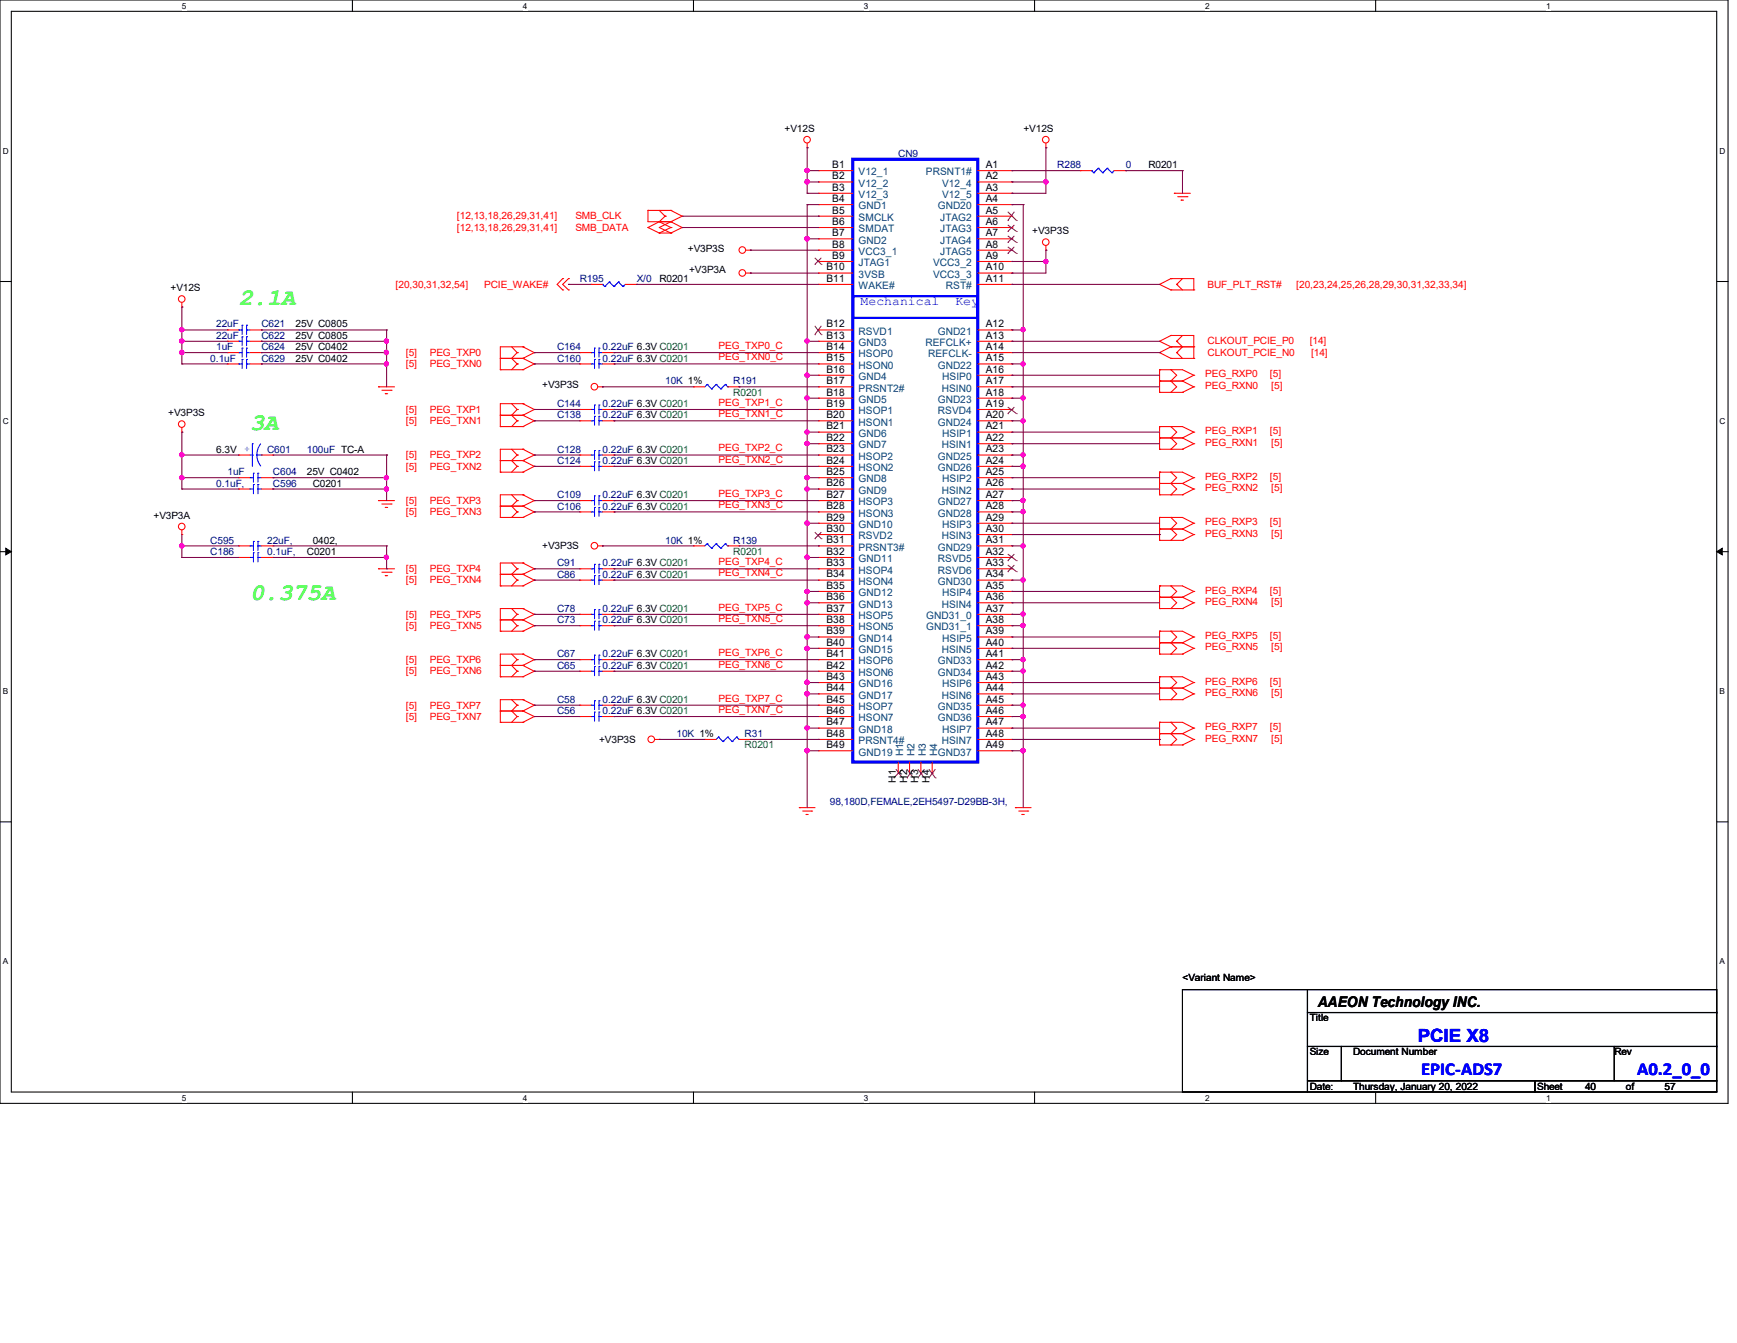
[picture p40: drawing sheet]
<svg xmlns="http://www.w3.org/2000/svg" width="279mm" height="216mm" viewBox="0 0 279 216" stroke-linecap="round" stroke-linejoin="round" font-family="sans-serif">
<defs><g id="words">
<g font-size="3.8" fill="#0f0">
<text x="38.4" y="49">2.1A</text>
<text x="40.2" y="69.1">3A</text>
<text x="40.2" y="96.5">0.375A</text>
</g>
<g font-size="2.9" fill="#00f">
<text x="228" y="167.5">PCIE X8</text>
<text x="228.6" y="172.8">EPIC-ADS7</text>
<text x="263.3" y="172.8">A0.2_0_0</text>
</g>
<text font-size="2.4" x="211.9" y="161.8">AAEON Technology INC.</text>
<g font-size="2" fill="#00f">
<text x="138.4" y="49.1">Mechanical</text>
<text x="153.7" y="49.1">Key</text>
</g>
<g font-size="1.7">
<text x="133.9" y="27">B1</text>
<text x="133.9" y="28.8">B2</text>
<text x="158.6" y="27">A1</text>
<text x="158.6" y="28.8">A2</text>
<text x="133.9" y="30.6">B3</text>
<text x="133.9" y="32.5">B4</text>
<text x="133.9" y="34.3">B5</text>
<text x="158.6" y="30.6">A3</text>
<text x="158.6" y="32.5">A4</text>
<text x="158.6" y="34.3">A5</text>
<text x="133.9" y="36.2">B6</text>
<text x="133.9" y="38">B7</text>
<text x="133.9" y="39.8">B8</text>
<text x="133.9" y="41.6">B9</text>
<text x="158.6" y="36.2">A6</text>
<text x="158.6" y="38">A7</text>
<text x="158.6" y="39.8">A8</text>
<text x="158.6" y="41.6">A9</text>
<text x="132.9" y="43.5">B10</text>
<text x="132.9" y="45.3">B11</text>
<text x="158.6" y="43.5">A10</text>
<text x="158.6" y="45.3">A11</text>
<text x="132.9" y="52.6">B12</text>
<text x="158.6" y="52.6">A12</text>
<text x="132.9" y="54.4">B13</text>
<text x="132.9" y="56.3">B14</text>
<text x="132.9" y="58.1">B15</text>
<text x="132.9" y="59.9">B16</text>
<text x="158.6" y="54.4">A13</text>
<text x="158.6" y="56.3">A14</text>
<text x="158.6" y="58.1">A15</text>
<text x="158.6" y="59.9">A16</text>
<text x="132.9" y="61.8">B17</text>
<text x="132.9" y="63.6">B18</text>
<text x="132.9" y="65.4">B19</text>
<text x="158.6" y="61.8">A17</text>
<text x="158.6" y="63.6">A18</text>
<text x="158.6" y="65.4">A19</text>
<text x="132.9" y="67.2">B20</text>
<text x="132.9" y="69">B21</text>
<text x="132.9" y="70.9">B22</text>
<text x="158.6" y="67.2">A20</text>
<text x="158.6" y="69">A21</text>
<text x="158.6" y="70.9">A22</text>
<text x="132.9" y="72.7">B23</text>
<text x="132.9" y="74.5">B24</text>
<text x="132.9" y="76.4">B25</text>
<text x="158.6" y="72.7">A23</text>
<text x="158.6" y="74.5">A24</text>
<text x="158.6" y="76.4">A25</text>
<text x="132.9" y="78.2">B26</text>
<text x="132.9" y="80.1">B27</text>
<text x="132.9" y="81.9">B28</text>
<text x="132.9" y="83.7">B29</text>
<text x="158.6" y="78.2">A26</text>
<text x="158.6" y="80.1">A27</text>
<text x="158.6" y="81.9">A28</text>
<text x="158.6" y="83.7">A29</text>
<text x="132.9" y="85.5">B30</text>
<text x="132.9" y="87.3">B31</text>
<text x="132.9" y="89.2">B32</text>
<text x="158.6" y="85.5">A30</text>
<text x="158.6" y="87.3">A31</text>
<text x="158.6" y="89.2">A32</text>
<text x="132.9" y="91">B33</text>
<text x="132.9" y="92.8">B34</text>
<text x="132.9" y="94.7">B35</text>
<text x="158.6" y="91">A33</text>
<text x="158.6" y="92.8">A34</text>
<text x="158.6" y="94.7">A35</text>
<text x="132.9" y="96.5">B36</text>
<text x="132.9" y="98.3">B37</text>
<text x="132.9" y="100.2">B38</text>
<text x="132.9" y="102">B39</text>
<text x="158.6" y="96.5">A36</text>
<text x="158.6" y="98.3">A37</text>
<text x="158.6" y="100.2">A38</text>
<text x="158.6" y="102">A39</text>
<text x="132.9" y="103.8">B40</text>
<text x="132.9" y="105.6">B41</text>
<text x="132.9" y="107.5">B42</text>
<text x="158.6" y="103.8">A40</text>
<text x="158.6" y="105.6">A41</text>
<text x="158.6" y="107.5">A42</text>
<text x="132.9" y="109.3">B43</text>
<text x="132.9" y="111.1">B44</text>
<text x="132.9" y="112.9">B45</text>
<text x="158.6" y="109.3">A43</text>
<text x="158.6" y="111.1">A44</text>
<text x="158.6" y="112.9">A45</text>
<text x="132.9" y="114.8">B46</text>
<text x="132.9" y="116.6">B47</text>
<text x="132.9" y="118.4">B48</text>
<text x="158.6" y="114.8">A46</text>
<text x="158.6" y="116.6">A47</text>
<text x="158.6" y="118.4">A48</text>
<text x="132.9" y="120.3">B49</text>
<text x="158.6" y="120.3">A49</text>
</g>
<g font-size="1.7" fill="#004080">
<text x="138.1" y="28.2">V12_1</text>
<text x="148.9" y="28.2">PRSNT1#</text>
<text x="138.1" y="30">V12_2</text>
<text x="138.1" y="31.8">V12_3</text>
<text x="138.1" y="33.7">GND1</text>
<text x="138.1" y="35.5">SMCLK</text>
<text x="150.8" y="33.7">GND20</text>
<text x="151.2" y="35.5">JTAG2</text>
<text x="151.5" y="30">V12_4</text>
<text x="151.5" y="31.8">V12_5</text>
<text x="138.1" y="37.3">SMDAT</text>
<text x="138.1" y="39.2">GND2</text>
<text x="138.1" y="41">VCC3_1</text>
<text x="151.2" y="37.3">JTAG3</text>
<text x="151.2" y="39.2">JTAG4</text>
<text x="151.2" y="41">JTAG5</text>
<text x="138.1" y="42.8">JTAG1</text>
<text x="138.1" y="44.7">3VSB</text>
<text x="138.1" y="46.5">WAKE#</text>
<text x="150.1" y="42.8">VCC3_2</text>
<text x="150.1" y="44.7">VCC3_3</text>
<text x="152.2" y="46.5">RST#</text>
<text x="138.1" y="53.8">RSVD1</text>
<text x="150.8" y="53.8">GND21</text>
<text x="138.1" y="55.6">GND3</text>
<text x="138.1" y="57.4">HSOP0</text>
<text x="138.1" y="59.3">HSON0</text>
<text x="148.9" y="55.6">REFCLK+</text>
<text x="149.3" y="57.4">REFCLK-</text>
<text x="150.8" y="59.3">GND22</text>
<text x="138.1" y="61.1">GND4</text>
<text x="138.1" y="62.9">PRSNT2#</text>
<text x="138.1" y="64.8">GND5</text>
<text x="150.8" y="64.8">GND23</text>
<text x="151.5" y="62.9">HSIN0</text>
<text x="151.6" y="61.1">HSIP0</text>
<text x="138.1" y="66.6">HSOP1</text>
<text x="138.1" y="68.4">HSON1</text>
<text x="138.1" y="70.2">GND6</text>
<text x="150.8" y="66.6">RSVD4</text>
<text x="150.8" y="68.4">GND24</text>
<text x="151.6" y="70.2">HSIP1</text>
<text x="138.1" y="72.1">GND7</text>
<text x="138.1" y="73.9">HSOP2</text>
<text x="138.1" y="75.7">HSON2</text>
<text x="138.1" y="77.6">GND8</text>
<text x="150.8" y="73.9">GND25</text>
<text x="150.8" y="75.7">GND26</text>
<text x="151.5" y="72.1">HSIN1</text>
<text x="151.6" y="77.6">HSIP2</text>
<text x="138.1" y="79.4">GND9</text>
<text x="138.1" y="81.2">HSOP3</text>
<text x="138.1" y="83.1">HSON3</text>
<text x="150.8" y="81.2">GND27</text>
<text x="150.8" y="83.1">GND28</text>
<text x="151.5" y="79.4">HSIN2</text>
<text x="138.1" y="84.9">GND10</text>
<text x="138.1" y="86.7">RSVD2</text>
<text x="138.1" y="88.5">PRSNT3#</text>
<text x="150.8" y="88.5">GND29</text>
<text x="151.5" y="86.7">HSIN3</text>
<text x="151.6" y="84.9">HSIP3</text>
<text x="138.1" y="90.4">GND11</text>
<text x="138.1" y="92.2">HSOP4</text>
<text x="138.1" y="94">HSON4</text>
<text x="138.1" y="95.8">GND12</text>
<text x="150.8" y="90.4">RSVD5</text>
<text x="150.8" y="92.2">RSVD6</text>
<text x="150.8" y="94">GND30</text>
<text x="151.6" y="95.8">HSIP4</text>
<text x="138.1" y="97.7">GND13</text>
<text x="138.1" y="99.5">HSOP5</text>
<text x="138.1" y="101.3">HSON5</text>
<text x="149" y="99.5">GND31_0</text>
<text x="149" y="101.3">GND31_1</text>
<text x="151.5" y="97.7">HSIN4</text>
<text x="138.1" y="103.2">GND14</text>
<text x="138.1" y="105">GND15</text>
<text x="138.1" y="106.8">HSOP6</text>
<text x="150.8" y="106.8">GND33</text>
<text x="151.5" y="105">HSIN5</text>
<text x="151.6" y="103.2">HSIP5</text>
<text x="138.1" y="108.7">HSON6</text>
<text x="138.1" y="110.5">GND16</text>
<text x="138.1" y="112.3">GND17</text>
<text x="150.8" y="108.7">GND34</text>
<text x="151.5" y="112.3">HSIN6</text>
<text x="151.6" y="110.5">HSIP6</text>
<text x="138.1" y="114.1">HSOP7</text>
<text x="138.1" y="116">HSON7</text>
<text x="138.1" y="117.8">GND18</text>
<text x="138.1" y="119.6">PRSNT4#</text>
<text x="150.8" y="114.1">GND35</text>
<text x="150.8" y="116">GND36</text>
<text x="151.5" y="119.6">HSIN7</text>
<text x="151.6" y="117.8">HSIP7</text>
<text x="138.1" y="121.5">GND19</text>
<text x="150.8" y="121.5">GND37</text>
</g>
<g font-size="1.6">
<text x="126.2" y="21.2">+V12S</text>
<text x="164.6" y="21.2">+V12S</text>
<text x="184.7" y="27.1">R0201</text>
<text x="110.6" y="40.6">+V3P3S</text>
<text x="166" y="37.6">+V3P3S</text>
<text x="27.4" y="46.8">+V12S</text>
<text x="106.1" y="45.3">R0201</text>
<text x="110.8" y="43.9">+V3P3A</text>
<text x="47.5" y="52.6">25V C0805</text>
<text x="47.5" y="56.3">25V C0402</text>
<text x="47.5" y="58.1">25V C0402</text>
<text x="47.5" y="54.5">25V C0805</text>
<text x="87.2" y="62.3">+V3P3S</text>
<text x="27.1" y="66.9">+V3P3S</text>
<text x="34.8" y="72.8">6.3V</text>
<text x="49.4" y="76.4">25V C0402</text>
<text x="24.7" y="83.4">+V3P3A</text>
<text x="50.3" y="78.2">C0201</text>
<text x="49.4" y="89.2">C0201</text>
<text x="50.3" y="87.4">0402,</text>
<text x="87.2" y="88.3">+V3P3S</text>
<text x="96.4" y="119.4">+V3P3S</text>
<text x="144.1" y="125.9" transform="rotate(-90 144.1 125.9)">H1</text>
<text x="145.9" y="125.9" transform="rotate(-90 145.9 125.9)">H2</text>
<text x="147.7" y="125.9" transform="rotate(-90 147.7 125.9)">H3</text>
<text x="149.5" y="125.9" transform="rotate(-90 149.5 125.9)">H4</text>
<text x="190.2" y="157.8">&lt;Variant Name&gt;</text>
<text x="210.7" y="164.2">Title</text>
<text x="210.7" y="169.7">Size</text>
<text x="217.7" y="169.7">Document Number</text>
<text x="259.7" y="169.7">Rev</text>
<text x="210.7" y="175.2">Date:</text>
<text x="217.7" y="175.2">Thursday, January 20, 2022</text>
<text x="247.2" y="175.2">Sheet</text>
<text x="255" y="175.2">40</text>
<text x="261.5" y="175.2">of</text>
<text x="267.7" y="175.2">57</text>
</g>
<g font-size="1.6" fill="#000080">
<text x="144.5" y="25.2">CN9</text>
<text x="170.1" y="27.1">R288</text>
<text x="181.1" y="27.1">0</text>
<text x="93.3" y="45.3">R195</text>
<text x="102.4" y="45.3">X/0</text>
<text x="34.8" y="52.6">22uF</text>
<text x="42" y="52.6">C621</text>
<text x="33.8" y="58.1">0.1uF</text>
<text x="34.8" y="56.3">1uF</text>
<text x="34.8" y="54.5">22uF</text>
<text x="42" y="56.3">C624</text>
<text x="42" y="58.1">C629</text>
<text x="42" y="54.5">C622</text>
<text x="89.6" y="56.3">C164</text>
<text x="89.6" y="58.1">C160</text>
<text x="96.9" y="56.3">0.22uF 6.3V C0201</text>
<text x="96.9" y="58.1">0.22uF 6.3V C0201</text>
<text x="89.6" y="65.4">C144</text>
<text x="96.9" y="65.4">0.22uF 6.3V C0201</text>
<text x="107" y="61.8">10K 1%</text>
<text x="118" y="61.8">R191</text>
<text x="89.6" y="67.3">C138</text>
<text x="96.9" y="67.3">0.22uF 6.3V C0201</text>
<text x="36.6" y="76.4">1uF</text>
<text x="43" y="72.8">C601</text>
<text x="43.9" y="76.4">C604</text>
<text x="49.4" y="72.8">100uF TC-A</text>
<text x="89.6" y="72.8">C128</text>
<text x="89.6" y="74.6">C124</text>
<text x="96.9" y="72.8">0.22uF 6.3V C0201</text>
<text x="96.9" y="74.6">0.22uF 6.3V C0201</text>
<text x="34.8" y="78.2">0.1uF,</text>
<text x="43.9" y="78.2">C596</text>
<text x="89.6" y="81.9">C106</text>
<text x="89.6" y="80.1">C109</text>
<text x="96.9" y="81.9">0.22uF 6.3V C0201</text>
<text x="96.9" y="80.1">0.22uF 6.3V C0201</text>
<text x="33.8" y="87.4">C595</text>
<text x="33.8" y="89.2">C186</text>
<text x="43" y="87.4">22uF,</text>
<text x="43" y="89.2">0.1uF,</text>
<text x="107" y="87.4">10K 1%</text>
<text x="118" y="87.4">R139</text>
<text x="89.6" y="91.1">C91</text>
<text x="89.6" y="92.9">C86</text>
<text x="96.9" y="91.1">0.22uF 6.3V C0201</text>
<text x="96.9" y="92.9">0.22uF 6.3V C0201</text>
<text x="89.6" y="98.3">C78</text>
<text x="89.6" y="100.2">C73</text>
<text x="96.9" y="98.3">0.22uF 6.3V C0201</text>
<text x="96.9" y="100.2">0.22uF 6.3V C0201</text>
<text x="89.6" y="105.7">C67</text>
<text x="89.6" y="107.5">C65</text>
<text x="96.9" y="105.7">0.22uF 6.3V C0201</text>
<text x="96.9" y="107.5">0.22uF 6.3V C0201</text>
<text x="89.6" y="113">C58</text>
<text x="96.9" y="113">0.22uF 6.3V C0201</text>
<text x="89.6" y="114.8">C56</text>
<text x="96.9" y="114.8">0.22uF 6.3V C0201</text>
<text x="108.8" y="118.5">10K 1%</text>
<text x="119.8" y="118.5">R31</text>
<text x="133.5" y="129.5">98,180D,FEMALE,2EH5497-D29BB-3H,</text>
</g>
<g font-size="1.6" fill="#f00">
<text x="73.5" y="35.3">[12,13,18,26,29,31,41]</text>
<text x="92.5" y="35.3">SMB_CLK</text>
<text x="73.5" y="37.1">[12,13,18,26,29,31,41]</text>
<text x="92.5" y="37.1">SMB_DATA</text>
<text x="63.6" y="46.2">[20,30,31,32,54]</text>
<text x="77.9" y="46.2">PCIE_WAKE#</text>
<text x="194.2" y="46.2">BUF_PLT_RST#</text>
<text x="208.5" y="46.2">[20,23,24,25,26,28,29,30,31,32,33,34]</text>
<text x="65.3" y="57.2">[5]</text>
<text x="65.3" y="59.1">[5]</text>
<text x="69.1" y="57.2">PEG_TXP0</text>
<text x="69.1" y="59.1">PEG_TXN0</text>
<text x="115.6" y="57.9">PEG_TXN0_C</text>
<text x="115.6" y="56.1">PEG_TXP0_C</text>
<text x="194.2" y="57.2">CLKOUT_PCIE_N0</text>
<text x="194.2" y="55.4">CLKOUT_PCIE_P0</text>
<text x="210.7" y="55.4">[14]</text>
<text x="210.9" y="57.2">[14]</text>
<text x="115.6" y="65.2">PEG_TXP1_C</text>
<text x="193.9" y="60.7">PEG_RXP0</text>
<text x="193.9" y="62.5">PEG_RXN0</text>
<text x="204.3" y="60.7">[5]</text>
<text x="204.5" y="62.5">[5]</text>
<text x="65.3" y="66.3">[5]</text>
<text x="65.3" y="68.2">[5]</text>
<text x="69.1" y="66.3">PEG_TXP1</text>
<text x="69.1" y="68.2">PEG_TXN1</text>
<text x="115.6" y="67.1">PEG_TXN1_C</text>
<text x="193.9" y="69.8">PEG_RXP1</text>
<text x="193.9" y="71.7">PEG_RXN1</text>
<text x="204.3" y="69.8">[5]</text>
<text x="204.5" y="71.7">[5]</text>
<text x="65.3" y="73.7">[5]</text>
<text x="65.3" y="75.5">[5]</text>
<text x="69.1" y="73.7">PEG_TXP2</text>
<text x="69.1" y="75.5">PEG_TXN2</text>
<text x="115.6" y="72.6">PEG_TXP2_C</text>
<text x="115.6" y="74.4">PEG_TXN2_C</text>
<text x="193.9" y="77.1">PEG_RXP2</text>
<text x="204.3" y="77.1">[5]</text>
<text x="65.3" y="81">[5]</text>
<text x="65.3" y="82.8">[5]</text>
<text x="69.1" y="81">PEG_TXP3</text>
<text x="69.1" y="82.8">PEG_TXN3</text>
<text x="115.6" y="79.9">PEG_TXP3_C</text>
<text x="115.6" y="81.7">PEG_TXN3_C</text>
<text x="193.9" y="79">PEG_RXN2</text>
<text x="204.5" y="79">[5]</text>
<text x="193.9" y="84.5">PEG_RXP3</text>
<text x="193.9" y="86.3">PEG_RXN3</text>
<text x="204.3" y="84.5">[5]</text>
<text x="204.5" y="86.3">[5]</text>
<text x="65.3" y="91.9">[5]</text>
<text x="65.3" y="93.8">[5]</text>
<text x="69.1" y="91.9">PEG_TXP4</text>
<text x="69.1" y="93.8">PEG_TXN4</text>
<text x="115.6" y="92.7">PEG_TXN4_C</text>
<text x="115.6" y="90.8">PEG_TXP4_C</text>
<text x="193.9" y="95.4">PEG_RXP4</text>
<text x="204.3" y="95.4">[5]</text>
<text x="65.3" y="99.3">[5]</text>
<text x="65.3" y="101.1">[5]</text>
<text x="69.1" y="99.3">PEG_TXP5</text>
<text x="69.1" y="101.1">PEG_TXN5</text>
<text x="115.6" y="100">PEG_TXN5_C</text>
<text x="115.6" y="98.2">PEG_TXP5_C</text>
<text x="193.9" y="97.2">PEG_RXN4</text>
<text x="204.5" y="97.2">[5]</text>
<text x="65.3" y="106.6">[5]</text>
<text x="69.1" y="106.6">PEG_TXP6</text>
<text x="115.6" y="107.3">PEG_TXN6_C</text>
<text x="115.6" y="105.5">PEG_TXP6_C</text>
<text x="193.9" y="102.7">PEG_RXP5</text>
<text x="193.9" y="104.6">PEG_RXN5</text>
<text x="204.3" y="102.7">[5]</text>
<text x="204.5" y="104.6">[5]</text>
<text x="65.3" y="108.4">[5]</text>
<text x="65.3" y="113.9">[5]</text>
<text x="69.1" y="108.4">PEG_TXN6</text>
<text x="69.1" y="113.9">PEG_TXP7</text>
<text x="115.6" y="112.8">PEG_TXP7_C</text>
<text x="193.9" y="110.1">PEG_RXP6</text>
<text x="193.9" y="111.9">PEG_RXN6</text>
<text x="204.3" y="110.1">[5]</text>
<text x="204.5" y="111.9">[5]</text>
<text x="65.3" y="115.7">[5]</text>
<text x="69.1" y="115.7">PEG_TXN7</text>
<text x="115.6" y="114.6">PEG_TXN7_C</text>
<text x="193.9" y="117.4">PEG_RXP7</text>
<text x="193.9" y="119.2">PEG_RXN7</text>
<text x="204.3" y="117.4">[5]</text>
<text x="204.5" y="119.2">[5]</text>
</g>
<g font-size="1.6" fill="#008000">
<text x="118" y="63.6">R0201</text>
<text x="118" y="89.2">R0201</text>
<text x="119.8" y="120.3">R0201</text>
</g>
<g font-size="1.6" fill="#004080">
<text x="145.3" y="121.6" transform="rotate(-90 145.3 121.6)">H1</text>
<text x="147.1" y="121.6" transform="rotate(-90 147.1 121.6)">H2</text>
<text x="148.9" y="121.6" transform="rotate(-90 148.9 121.6)">H3</text>
<text x="150.7" y="121.6" transform="rotate(-90 150.7 121.6)">H4</text>
</g>
<text font-size="1.5" fill="#00f" x="40.2" y="72.6" transform="rotate(-90 40.2 72.6)">+</text>
<g font-size="1.3">
<text x="29.3" y="1.4">5</text>
<text x="84.1" y="1.4">4</text>
<text x="139" y="1.4">3</text>
<text x="193.8" y="1.4">2</text>
<text x="248.7" y="1.4">1</text>
<text x=".5" y="24.7">D</text>
<text x="276.6" y="24.7">D</text>
<text x=".5" y="68.2">C</text>
<text x="276.6" y="68.2">C</text>
<text x=".5" y="111.6">B</text>
<text x="276.6" y="111.6">B</text>
<text x=".5" y="155">A</text>
<text x="276.6" y="155">A</text>
<text x="29.3" y="177">5</text>
<text x="84.1" y="177">4</text>
<text x="139" y="177">3</text>
<text x="193.8" y="177">2</text>
<text x="248.7" y="177">1</text>
</g>
</g></defs>
<path d="M0 0h278v177.4h-278zM1.8 1.8h274.3v173.8h-274.3z" fill="none" stroke="#000" stroke-width=".17"/>
<g fill="#fff">
<path d="M29.3 .2h.7v1.5h-.7z"/>
<path d="M29.3 175.8h.7v1.4h-.7z"/>
</g>
<path d="M56.7 0v1.8M56.7 175.6v1.8" fill="none" stroke="#000" stroke-width=".17"/>
<g fill="#fff">
<path d="M84.1 .2h.7v1.5h-.7z"/>
<path d="M84.1 175.8h.7v1.4h-.7z"/>
</g>
<path d="M111.5 0v1.8M111.5 175.6v1.8" fill="none" stroke="#000" stroke-width=".17"/>
<g fill="#fff">
<path d="M139 .2h.7v1.5h-.7z"/>
<path d="M139 175.8h.7v1.4h-.7z"/>
</g>
<path d="M166.4 0v1.8M166.4 175.6v1.8" fill="none" stroke="#000" stroke-width=".17"/>
<g fill="#fff">
<path d="M193.8 .2h.8v1.5h-.8z"/>
<path d="M193.8 175.8h.8v1.4h-.8z"/>
</g>
<path d="M221.3 0v1.8M221.3 175.6v1.8" fill="none" stroke="#000" stroke-width=".17"/>
<g fill="#fff">
<path d="M248.7 .2h.7v1.5h-.7z"/>
<path d="M248.7 175.8h.7v1.4h-.7z"/>
<path d="M.5 23.5h.9v1.5h-.9z"/>
<path d="M276.6 23.5h.9v1.5h-.9z"/>
<path d="M.5 67h.9v1.5h-.9z"/>
<path d="M276.6 67h.9v1.5h-.9z"/>
</g>
<path d="M0 45.3h1.8M276.1 45.3h1.9" fill="none" stroke="#000" stroke-width=".17"/>
<g fill="#fff">
<path d="M.5 110.4h.8v1.5h-.8z"/>
<path d="M276.6 110.4h.9v1.5h-.9z"/>
</g>
<path d="M0 88.7h1.8M276.1 88.7h1.9" fill="none" stroke="#000" stroke-width=".17"/>
<path d="M.9 88.1l.9 .6-.9 .5zM276.1 88.7l.9-.6v1.1z" fill="#000" stroke="#000" stroke-width=".16"/>
<g fill="#fff">
<path d="M.5 153.8h.8v1.5h-.8z"/>
<path d="M276.6 153.8h.9v1.5h-.9z"/>
</g>
<path d="M0 132.1h1.8M276.1 132.1h1.9M190.2 159.1h20.1v16.5h-20.1zM210.3 159.1h65.8v3.7h-65.8zM210.3 162.8h65.8v5.4h-65.8zM210.3 168.2h5.5v5.5h-5.5zM210.3 173.7h36.6v1.9h-36.6zM215.8 168.2h43.9v5.5h-43.9zM246.9 173.7h29.2v1.9h-29.2zM259.7 168.2h16.4v5.5h-16.4z" fill="none" stroke="#000" stroke-width=".17"/>
<g fill="none" stroke="#f00" stroke-width=".17">
<path d="M104.2 33.8h.1M104.2 36.6h.1M104.2 33.8v1.8h3.7M104.2 33.8h3.7M104.2 36.6l1.8 .9M106 37.5h.1M106 35.6h.1M106 33.8l1 1M106 37.5h1.9M106 35.6l-1.8 1M106 35.6l1.9 1M107 34.8h.1"/>
<path d="M107 34.8l-1 .8M107.9 35.6h.1M107.9 33.8h.1M107.9 37.5h.1M107.9 36.6h.1M107.9 33.8l1.8 1M107.9 35.6l1.8 1M107.9 35.6l-1.9 1 1.9 .9M107.9 36.6l-1.9 .9M109.7 34.8h.1M109.7 36.6h.1M109.7 34.8l-1.8 .8"/>
<path d="M109.7 36.6l-1.8 .9M129.8 23.7h.1M129.8 23v.7M131.7 27.4h.1M131.7 29.3h.1M131.7 31.1h.1M131.7 32.9h.1M131.7 34.8h.1M131.7 36.6h.1M131.7 38.4h.1M131.7 31.1h5.5M131.7 27.4h5.5"/>
<path d="M131.7 29.3h5.5M131.7 32.9h5.5M131.7 34.8h5.5M131.7 36.6h5.5M131.7 38.4h5.5M157.3 31.1h5.5M157.3 27.4h5.5M157.3 29.3h5.5M157.3 32.9h5.5M157.3 34.8h5.5M157.3 36.6h5.5M157.3 38.4h5.5"/>
<path d="M162.8 27.4h.1M162.8 29.3h.1M162.8 31.1h.1M162.8 32.9h.1M162.8 34.8h.1M162.8 36.6h.1M162.8 38.4h.1M168.2 23.7h.1M168.2 23v.7M168.2 39.5v.7M173.7 27.4h.1M173.7 27.4h1.9"/>
<path d="M179.2 27.4h1.9M181.1 27.4h.1M188.9 31.1h.1M188.9 31.1h2.6M189.4 31.6h1.5M190 32.2h.1M190 32.2h.4M190.9 31.6h.1M29.3 49.4h.1M29.3 48.6v.8M36.6 56.7h.1M36.6 58.5h.1"/>
<path d="M36.6 54.9h.1M36.6 53h.1M36.6 53h1.8M36.6 54.9h1.8M36.6 56.7h1.8M36.6 58.5h1.8M40.2 53h1.8M40.2 54.9h1.8M40.2 56.7h1.8M40.2 58.5h1.8M42 56.7h.1M42 58.5h.1"/>
<path d="M42 54.9h.1M42 53h.1M80.5 57.6h.1M80.5 59.4h.1M80.5 57.6h3.6M80.5 59.4h3.6M82.3 55.8l.9 .9M83.2 56.7h.1M83.2 58.5h.1M83.2 56.7l-.9 .9 .9 .9M83.2 58.5l-.9 .9M84.1 55.8h.1"/>
<path d="M84.1 57.6h.1M84.1 59.4h.1M84.1 55.8h-3.6v3.6M84.1 55.8l1.8 .9M84.1 57.6l1.8 .9M85.9 56.7h.1M85.9 58.5h.1M85.9 56.7l-1.8 .9M85.9 58.5l-1.8 .9M90.5 44.8h.1M90.5 46.6h.1M90.5 44.8l-.9 .9 .9 .9"/>
<path d="M91.4 44.8h.1M91.4 46.6h.1M91.4 44.8l-.9 .9 .9 .9M93.3 56.7h.1M93.3 58.5h.1M93.3 56.7h1.8M93.3 58.5h1.8M95.1 45.7h.1M95.1 45.7h1.8M96.9 56.7h1.9M96.9 58.5h1.9M98.8 56.7h.1"/>
<path d="M98.8 58.5h.1M100.6 45.7h1.8M102.4 45.7h.1M120 40.2h.7M120 43.9h.7M120.7 40.2h.1M120.7 43.9h.1M131.7 40.2h.1M131.7 42h.1M131.7 43.9h.1M131.7 45.7h.1M131.7 53h.1"/>
<path d="M131.7 54.9h.1M131.7 56.7h.1M131.7 58.5h.1M131.7 40.2h5.5M131.7 43.9h5.5M131.7 42h5.5M131.7 45.7h5.5M131.7 53h5.5M131.7 54.9h5.5M131.7 56.7h5.5M131.7 58.5h5.5M157.3 40.2h5.5"/>
<path d="M157.3 43.9h5.5M157.3 42h5.5M157.3 45.7h5.5M157.3 53h5.5M157.3 54.9h5.5M157.3 56.7h5.5M157.3 58.5h5.5M162.8 40.2h.1M162.8 42h.1M162.8 43.9h.1M162.8 45.7h.1M162.8 53h.1"/>
<path d="M162.8 54.9h.1M162.8 56.7h.1M162.8 58.5h.1M168.2 40.2h.1M186.5 56.7h.1M186.5 54.9h.1M186.5 45.7h.1M186.5 59.4h.1M186.5 59.4h3.7l1.8 .9M186.5 56.7l1.8 .9M186.5 54.9l1.8 .9M186.5 45.7l1.8 .9"/>
<path d="M186.5 59.4v3.7M188.3 55.8h.1M188.3 57.6h.1M188.3 53.9h.1M188.3 44.8h.1M188.3 46.6h.1M188.3 59.4h.1M188.3 55.8h3.7M188.3 57.6h3.7M188.3 55.8l-1.8 .9M188.3 44.8h3.7v1.8M188.3 53.9h3.7v3.7"/>
<path d="M188.3 53.9l-1.8 1M188.3 46.6h3.7M188.3 44.8l-1.8 .9M188.3 59.4l1 .9-1 1M189.3 56.7h.1M189.3 54.9h.1M189.3 45.7h.1M189.3 56.7l.9 .9M189.3 54.9l.9 .9-.9 .9M189.3 45.7l.9 .9M190.2 53.9l-.9 1M190.2 44.8l-.9 .9"/>
<path d="M192 57.6h.1M192 55.8h.1M192 46.6h.1M29.3 69.5h.1M29.3 68.7v.8M38.4 73.2h.1M38.4 78.6h.1M38.4 76.8h.1M38.4 73.2h1.8M38.4 76.8h1.8M38.4 78.6h1.8M42 73.2h1.9"/>
<path d="M42 76.8h1.9M42 78.6h1.9M43.9 73.2h.1M43.9 78.6h.1M43.9 76.8h.1M60.9 62.2h.1M60.9 62.2h2.6M61.4 62.7h1.5M62 63.3h.1M62 63.3h.4M62.9 62.7h.1M80.5 74h.1"/>
<path d="M80.5 75.9h.1M80.5 66.8h.1M80.5 68.6h.1M80.5 74h3.6M80.5 75.9h3.6M80.5 66.8h3.6M80.5 68.6h3.6M82.3 79.5l.9 1M82.3 72.2l.9 1M82.3 64.9l.9 .9M83.2 73.2h.1M83.2 75h.1"/>
<path d="M83.2 65.8h.1M83.2 67.6h.1M83.2 73.2l-.9 .8 .9 1M83.2 75l-.9 .9M83.2 65.8l-.9 1 .9 .8M83.2 67.6l-.9 1M84.1 79.5h.1M84.1 72.2h.1M84.1 74h.1M84.1 75.9h.1M84.1 64.9h.1M84.1 66.8h.1"/>
<path d="M84.1 68.6h.1M84.1 64.9h-3.6v3.7M84.1 72.2h-3.6v3.7M84.1 79.5h-3.6v3.7M84.1 79.5l1.8 1M84.1 72.2l1.8 1M84.1 74l1.8 1M84.1 64.9l1.8 .9M84.1 66.8l1.8 .8M85.9 73.2h.1M85.9 75h.1M85.9 65.8h.1"/>
<path d="M85.9 67.6h.1M85.9 73.2l-1.8 .8M85.9 75l-1.8 .9M85.9 65.8l-1.8 1M85.9 67.6l-1.8 1M93.3 65.8h.1M93.3 67.6h.1M93.3 73.2h.1M93.3 75h.1M93.3 65.8h1.8M93.3 67.6h1.8M93.3 73.2h1.8"/>
<path d="M93.3 75h1.8M96.2 62.2h.7M96.9 62.2h.1M96.9 65.8h1.9M96.9 67.6h1.9M96.9 73.2h1.9M96.9 75h1.9M98.8 65.8h.1M98.8 67.6h.1M98.8 73.2h.1M98.8 75h.1M111.5 62.2h.1"/>
<path d="M111.5 62.2h1.9M117.1 62.2h1.8M118.9 62.2h.1M131.7 60.3h.1M131.7 62.2h.1M131.7 64h.1M131.7 65.8h.1M131.7 67.6h.1M131.7 69.5h.1M131.7 71.3h.1M131.7 73.2h.1M131.7 75h.1"/>
<path d="M131.7 76.8h.1M131.7 78.6h.1M131.7 62.2h5.5M131.7 60.3h5.5M131.7 64h5.5M131.7 65.8h5.5M131.7 67.6h5.5M131.7 69.5h5.5M131.7 71.3h5.5M131.7 73.2h5.5M131.7 75h5.5M131.7 76.8h5.5"/>
<path d="M131.7 78.6h5.5M157.3 62.2h5.5M157.3 60.3h5.5M157.3 64h5.5M157.3 65.8h5.5M157.3 67.6h5.5M157.3 69.5h5.5M157.3 71.3h5.5M157.3 73.2h5.5M157.3 75h5.5M157.3 76.8h5.5M157.3 78.6h5.5"/>
<path d="M162.8 60.3h.1M162.8 62.2h.1M162.8 64h.1M162.8 65.8h.1M162.8 67.6h.1M162.8 69.5h.1M162.8 71.3h.1M162.8 73.2h.1M162.8 75h.1M162.8 76.8h.1M162.8 78.6h.1M186.5 61.3h.1"/>
<path d="M186.5 63.1h.1M186.5 75.9h.1M186.5 77.7h.1M186.5 79.5h.1M186.5 68.6h.1M186.5 70.4h.1M186.5 72.2h.1M186.5 79.5h3.7M186.5 72.2h3.7M186.5 75.9h3.7l1.8 .9M186.5 68.6h3.7l1.8 .9M186.5 61.3h3.7"/>
<path d="M186.5 68.6v3.6M186.5 75.9v3.6M186.5 63.1h3.7M186.5 77.7h3.7M186.5 70.4h3.7M188.3 61.3h.1M188.3 63.1h.1M188.3 75.9h.1M188.3 77.7h.1M188.3 79.5h.1M188.3 68.6h.1M188.3 70.4h.1"/>
<path d="M188.3 72.2h.1M188.3 61.3l1 .9-1 .9M188.3 75.9l1 .9-1 .9M188.3 77.7l1 .9-1 .9M188.3 68.6l1 .9-1 .9M188.3 70.4l1 .9-1 .9M190.2 61.3h.1M190.2 63.1h.1M190.2 77.7h.1M190.2 79.5h.1M190.2 70.4h.1M190.2 72.2h.1"/>
<path d="M190.2 61.3l1.8 .9M190.2 77.7l1.8 .9M190.2 70.4l1.8 .9M192 60.3h.1M192 62.2h.1M192 76.8h.1M192 78.6h.1M192 69.5h.1M192 71.3h.1M192 60.3l-1.8 1M192 62.2l-1.8 .9M192 76.8l-1.8 .9"/>
<path d="M192 78.6l-1.8 .9M192 69.5l-1.8 .9M192 71.3l-1.8 .9M29.3 85.9h.1M29.3 85.2v.7M38.4 87.8h.1M38.4 89.6h.1M38.4 87.8h1.8M38.4 89.6h1.8M42 87.8h1.9M42 89.6h1.9M43.9 87.8h.1"/>
<path d="M43.9 89.6h.1M60.9 91.4h.1M60.9 80.5h.1M60.9 91.4h2.6M60.9 80.5h2.6M61.4 92h1.5M61.4 81h1.5M62 92.5h.1M62 81.6h.1M62 92.5h.4M62 81.6h.4M62.9 92h.1"/>
<path d="M62.9 81h.1M80.5 99.7h.1M80.5 81.4h.1M80.5 83.2h.1M80.5 92.3h.1M80.5 94.2h.1M80.5 99.7h3.6M80.5 81.4h3.6M80.5 83.2h3.6M80.5 92.3h3.6M80.5 94.2h3.6M82.3 97.8l.9 1"/>
<path d="M82.3 90.5l.9 .9M83.2 98.8h.1M83.2 80.5h.1M83.2 82.3h.1M83.2 91.4h.1M83.2 93.3h.1M83.2 98.8l-.9 .9 .9 .9M83.2 80.5l-.9 .9 .9 .9M83.2 82.3l-.9 .9M83.2 91.4l-.9 .9 .9 1M83.2 93.3l-.9 .9M84.1 97.8h.1"/>
<path d="M84.1 99.7h.1M84.1 81.4h.1M84.1 83.2h.1M84.1 90.5h.1M84.1 92.3h.1M84.1 94.2h.1M84.1 97.8h-3.6v3.7M84.1 97.8l1.8 1M84.1 90.5h-3.6v3.7M84.1 99.7l1.8 .9M84.1 81.4l1.8 .9M84.1 90.5l1.8 .9"/>
<path d="M84.1 92.3l1.8 1M85.9 98.8h.1M85.9 80.5h.1M85.9 82.3h.1M85.9 91.4h.1M85.9 93.3h.1M85.9 98.8l-1.8 .9M85.9 80.5l-1.8 .9M85.9 82.3l-1.8 .9M85.9 91.4l-1.8 .9M85.9 93.3l-1.8 .9M93.3 82.3h.1"/>
<path d="M93.3 91.4h.1M93.3 93.3h.1M93.3 98.8h.1M93.3 80.5h.1M93.3 91.4h1.8M93.3 80.5h1.8M93.3 82.3h1.8M93.3 93.3h1.8M93.3 98.8h1.8M96.2 87.8h.7M96.9 87.8h.1M96.9 91.4h1.9"/>
<path d="M96.9 80.5h1.9M96.9 82.3h1.9M96.9 93.3h1.9M96.9 98.8h1.9M98.8 82.3h.1M98.8 91.4h.1M98.8 93.3h.1M98.8 98.8h.1M98.8 80.5h.1M111.5 87.8h.1M111.5 87.8h1.9M117.1 87.8h1.8"/>
<path d="M118.9 87.8h.1M131.7 80.5h.1M131.7 82.3h.1M131.7 84.1h.1M131.7 85.9h.1M131.7 87.8h.1M131.7 89.6h.1M131.7 91.4h.1M131.7 93.3h.1M131.7 95.1h.1M131.7 96.9h.1M131.7 98.8h.1"/>
<path d="M131.7 87.8h5.5M131.7 91.4h5.5M131.7 80.5h5.5M131.7 82.3h5.5M131.7 84.1h5.5M131.7 85.9h5.5M131.7 89.6h5.5M131.7 93.3h5.5M131.7 95.1h5.5M131.7 96.9h5.5M131.7 98.8h5.5M157.3 87.8h5.5"/>
<path d="M157.3 91.4h5.5M157.3 80.5h5.5M157.3 82.3h5.5M157.3 84.1h5.5M157.3 85.9h5.5M157.3 89.6h5.5M157.3 93.3h5.5M157.3 95.1h5.5M157.3 96.9h5.5M157.3 98.8h5.5M162.8 80.5h.1M162.8 82.3h.1"/>
<path d="M162.8 84.1h.1M162.8 85.9h.1M162.8 87.8h.1M162.8 89.6h.1M162.8 91.4h.1M162.8 93.3h.1M162.8 95.1h.1M162.8 96.9h.1M162.8 98.8h.1M186.5 83.2h.1M186.5 85h.1M186.5 86.9h.1"/>
<path d="M186.5 94.2h.1M186.5 96h.1M186.5 97.8h.1M186.5 97.8h3.7M186.5 83.2h3.7l1.8 .9M186.5 94.2h3.7l1.8 .9M186.5 83.2v3.7M186.5 94.2v3.6M186.5 85h3.7M186.5 86.9h3.7M186.5 96h3.7M188.3 83.2h.1"/>
<path d="M188.3 85h.1M188.3 86.9h.1M188.3 94.2h.1M188.3 96h.1M188.3 97.8h.1M188.3 83.2l1 .9-1 .9M188.3 85l1 .9-1 1M188.3 94.2l1 .9-1 .9M188.3 96l1 .9-1 .9M190.2 85h.1M190.2 86.9h.1M190.2 96h.1"/>
<path d="M190.2 97.8h.1M190.2 85l1.8 .9M190.2 96l1.8 .9M192 84.1h.1M192 85.9h.1M192 95.1h.1M192 96.9h.1M192 84.1l-1.8 .9M192 85.9l-1.8 1M192 95.1l-1.8 .9M192 96.9l-1.8 .9M80.5 101.5h.1"/>
<path d="M80.5 107h.1M80.5 108.8h.1M80.5 114.3h.1M80.5 116.1h.1M80.5 101.5h3.6M80.5 107h3.6M80.5 108.8h3.6M80.5 114.3h3.6M80.5 116.1h3.6M82.3 105.2l.9 .8M82.3 112.5l.9 .9M83.2 100.6h.1"/>
<path d="M83.2 106h.1M83.2 107.9h.1M83.2 113.4h.1M83.2 115.2h.1M83.2 100.6l-.9 .9M83.2 106l-.9 1 .9 .9M83.2 107.9l-.9 .9M83.2 113.4l-.9 .9 .9 .9M83.2 115.2l-.9 .9M84.1 101.5h.1M84.1 105.2h.1M84.1 107h.1"/>
<path d="M84.1 108.8h.1M84.1 112.5h.1M84.1 114.3h.1M84.1 116.1h.1M84.1 105.2h-3.6v3.6M84.1 112.5h-3.6v3.6M84.1 105.2l1.8 .8M84.1 107l1.8 .9M84.1 112.5l1.8 .9M84.1 114.3l1.8 .9M85.9 100.6h.1M85.9 106h.1"/>
<path d="M85.9 107.9h.1M85.9 113.4h.1M85.9 115.2h.1M85.9 100.6l-1.8 .9M85.9 106l-1.8 1M85.9 107.9l-1.8 .9M85.9 113.4l-1.8 .9M85.9 115.2l-1.8 .9M93.3 106h.1M93.3 107.9h.1M93.3 113.4h.1M93.3 115.2h.1"/>
<path d="M93.3 100.6h.1M93.3 100.6h1.8M93.3 106h1.8M93.3 107.9h1.8M93.3 113.4h1.8M93.3 115.2h1.8M96.9 100.6h1.9M96.9 106h1.9M96.9 107.9h1.9M96.9 113.4h1.9M96.9 115.2h1.9M98.8 106h.1"/>
<path d="M98.8 107.9h.1M98.8 113.4h.1M98.8 115.2h.1M98.8 100.6h.1M105.3 118.9h.7M106 118.9h.1M113.4 118.9h.1M113.4 118.9h1.8M118.9 118.9h1.8M120.7 118.9h.1M131.7 100.6h.1M131.7 102.4h.1"/>
<path d="M131.7 104.2h.1M131.7 106h.1M131.7 107.9h.1M131.7 109.7h.1M131.7 111.5h.1M131.7 113.4h.1M131.7 115.2h.1M131.7 117.1h.1M131.7 118.9h.1M131.7 118.9h5.5M131.7 100.6h5.5M131.7 102.4h5.5"/>
<path d="M131.7 104.2h5.5M131.7 106h5.5M131.7 107.9h5.5M131.7 109.7h5.5M131.7 111.5h5.5M131.7 113.4h5.5M131.7 115.2h5.5M131.7 117.1h5.5M157.3 118.9h5.5M157.3 100.6h5.5M157.3 102.4h5.5M157.3 104.2h5.5"/>
<path d="M157.3 106h5.5M157.3 107.9h5.5M157.3 109.7h5.5M157.3 111.5h5.5M157.3 113.4h5.5M157.3 115.2h5.5M157.3 117.1h5.5M162.8 100.6h.1M162.8 102.4h.1M162.8 104.2h.1M162.8 106h.1M162.8 107.9h.1"/>
<path d="M162.8 109.7h.1M162.8 111.5h.1M162.8 113.4h.1M162.8 115.2h.1M162.8 117.1h.1M162.8 118.9h.1M186.5 101.5h.1M186.5 103.3h.1M186.5 105.2h.1M186.5 116.1h.1M186.5 117.9h.1M186.5 119.8h.1"/>
<path d="M186.5 108.8h.1M186.5 110.6h.1M186.5 112.5h.1M186.5 101.5h3.7l1.8 .9M186.5 105.2h3.7M186.5 108.8h3.7l1.8 .9M186.5 112.5h3.7M186.5 116.1h3.7l1.8 1M186.5 101.5v3.7M186.5 108.8v3.7M186.5 116.1v3.7M186.5 103.3h3.7"/>
<path d="M186.5 117.9h3.7M186.5 119.8h3.7M186.5 110.6h3.7M188.3 101.5h.1M188.3 103.3h.1M188.3 105.2h.1M188.3 116.1h.1M188.3 117.9h.1M188.3 119.8h.1M188.3 108.8h.1M188.3 110.6h.1M188.3 112.5h.1"/>
<path d="M188.3 101.5l1 .9-1 .9M188.3 103.3l1 .9-1 1M188.3 116.1l1 1-1 .8M188.3 117.9l1 1-1 .9M188.3 108.8l1 .9-1 .9M188.3 110.6l1 .9-1 1M190.2 103.3h.1M190.2 105.2h.1M190.2 117.9h.1M190.2 119.8h.1M190.2 110.6h.1M190.2 112.5h.1"/>
<path d="M190.2 103.3l1.8 .9M190.2 117.9l1.8 1M190.2 110.6l1.8 .9M192 102.4h.1M192 104.2h.1M192 117.1h.1M192 118.9h.1M192 109.7h.1M192 111.5h.1M192 102.4l-1.8 .9M192 104.2l-1.8 1M192 117.1l-1.8 .8"/>
<path d="M192 118.9l-1.8 .9M192 109.7l-1.8 .9M192 111.5l-1.8 1M128.6 129.8h.1M128.6 129.8h2.5M129.1 130.4h1.5M129.7 130.9h.1M129.7 130.9h.3M130.6 130.4h.1M131.7 120.7h.1M131.7 120.7h5.5M144.5 124.3h.1"/>
<path d="M144.5 122.5v1.8M146.3 124.3h.1M146.3 122.5v1.8M148.1 124.3h.1M148.1 122.5v1.8M149.9 124.3h.1M149.9 122.5v1.8M157.3 120.7h5.5M162.8 120.7h.1M163.3 129.8h.1M163.3 129.8h2.6M163.9 130.4h1.4"/>
<path d="M164.4 130.9h.1M164.4 130.9h.4M165.3 130.4h.1"/>
<circle cx="129.8" cy="22.5" r=".53"/>
<circle cx="168.2" cy="38.9" r=".53"/>
<circle cx="168.2" cy="22.5" r=".53"/>
<circle cx="29.2" cy="48.1" r=".53"/>
<circle cx="119.4" cy="40.2" r=".53"/>
<circle cx="119.4" cy="43.9" r=".53"/>
<circle cx="29.2" cy="68.2" r=".53"/>
<circle cx="95.6" cy="62.2" r=".53"/>
<circle cx="29.2" cy="84.6" r=".53"/>
<circle cx="95.6" cy="87.7" r=".53"/>
<circle cx="104.8" cy="118.9" r=".53"/>
</g>
<g fill="none" stroke="#00f" stroke-width=".17">
<path d="M175.6 27.4h.1M175.6 27.4l.3 .4M175.9 27.8h.1M176.7 27.1h.1M176.7 27.1l-.8 .7M176.7 27.1l.7 .7M177.4 27.8h.1M178.1 27.1h.1M178.1 27.1l.8 .7M178.1 27.1l-.7 .7M178.9 27.8h.1M179.2 27.4l-.3 .4"/>
<path d="M38.4 56.7h.1M38.4 58.5h.1M38.4 54.9h.1M38.4 53h.1M38.4 56.7h.5M38.4 58.5h.5M38.4 54.9h.5M38.4 53h.5M38.9 56h.1M38.9 57.8h.1M38.9 54.1h.1M38.9 52.3h.1"/>
<path d="M38.9 52.3v1.5M38.9 54.1v1.5M38.9 56v1.4M38.9 57.8v1.4M39.7 56h.1M39.7 56.7h.1M39.7 57.8h.1M39.7 58.5h.1M39.7 54.1h.1M39.7 54.9h.1M39.7 52.3h.1M39.7 53h.1"/>
<path d="M39.7 56.7h.5M39.7 52.3v1.5M39.7 54.1v1.5M39.7 56v1.4M39.7 57.8v1.4M39.7 58.5h.5M39.7 54.9h.5M39.7 53h.5M95.1 56.7h.1M95.1 58.5h.1M95.1 56.7h.5M95.1 58.5h.5"/>
<path d="M95.6 56h.1M95.6 57.8h.1M95.6 56v1.4M95.6 57.8v1.4M96.4 56h.1M96.4 56.7h.1M96.4 57.8h.1M96.4 58.5h.1M96.4 56v1.4M96.4 57.8v1.4M96.4 56.7h.5M96.4 58.5h.5"/>
<path d="M96.9 45.7h.1M96.9 45.7l.4 .4M97.3 46.1h.1M98 45.3h.1M98 45.3l-.7 .8M98 45.3l.8 .8M98.8 46.1h.1M99.5 45.3h.1M99.5 45.3l.7 .8M99.5 45.3l-.7 .8M100.2 46.1h.1M100.6 45.7l-.4 .4"/>
<path d="M40.2 78.6h.1M40.2 76.8h.1M40.2 73.2h.4M40.2 78.6h.6M40.2 76.8h.6M40.6 73.2h.1M40.6 71.3h.1M40.6 71.3v3.7M40.8 77.9h.1M40.8 76.1h.1M40.8 76.1v1.4M40.8 77.9v1.5"/>
<path d="M41.3 73.2l.1 .7 .5 1M41.3 73.2h.7M41.5 77.9h.1M41.5 78.6h.1M41.5 76.1h.1M41.5 76.8h.1M41.5 76.1v1.4M41.5 77.9v1.5M41.5 78.6h.5M41.5 76.8h.5M41.9 71.4l-.5 1-.1 .8M42 73.2h.1"/>
<path d="M95.1 65.8h.1M95.1 67.6h.1M95.1 73.2h.1M95.1 75h.1M95.1 73.2h.5M95.1 65.8h.5M95.1 67.6h.5M95.1 75h.5M95.6 65.1h.1M95.6 66.9h.1M95.6 72.4h.1M95.6 74.3h.1"/>
<path d="M95.6 79.7h.1M95.6 65.1v1.4M95.6 66.9v1.5M95.6 72.4v1.5M95.6 74.3v1.4M95.6 79.7v1.5M96.4 65.1h.1M96.4 65.8h.1M96.4 66.9h.1M96.4 67.6h.1M96.4 72.4h.1M96.4 73.2h.1"/>
<path d="M96.4 74.3h.1M96.4 75h.1M96.4 79.7h.1M96.4 65.1v1.4M96.4 66.9v1.5M96.4 72.4v1.5M96.4 74.3v1.4M96.4 79.7v1.5M96.4 73.2h.5M96.4 65.8h.5M96.4 67.6h.5M96.4 75h.5"/>
<path d="M113.7 61.8h.1M113.7 61.8l-.3 .4M113.7 61.8l.8 .7M114.5 62.5h.1M115.2 61.8h.1M115.2 61.8l-.7 .7M115.2 61.8l.8 .7M116 62.5h.1M116.7 61.8h.1M116.7 61.8l-.7 .7M116.7 61.8l.4 .4M117.1 62.2h.1"/>
<path d="M40.2 87.8h.1M40.2 89.6h.1M40.2 87.8h.6M40.2 89.6h.6M40.8 87h.1M40.8 88.9h.1M40.8 87v1.5M40.8 88.9v1.4M41.5 87h.1M41.5 87.8h.1M41.5 88.9h.1M41.5 89.6h.1"/>
<path d="M41.5 87.8h.5M41.5 87v1.5M41.5 88.9v1.4M41.5 89.6h.5M95.1 82.3h.1M95.1 91.4h.1M95.1 93.3h.1M95.1 98.8h.1M95.1 80.5h.1M95.1 82.3h.5M95.1 91.4h.5M95.1 93.3h.5"/>
<path d="M95.1 98.8h.5M95.1 80.5h.5M95.6 81.6h.1M95.6 90.7h.1M95.6 92.5h.1M95.6 98h.1M95.6 99.9h.1M95.6 81.6v1.4M95.6 90.7v1.5M95.6 92.5v1.5M95.6 98v1.5M95.6 99.9v1.4"/>
<path d="M96.4 81.6h.1M96.4 82.3h.1M96.4 90.7h.1M96.4 91.4h.1M96.4 92.5h.1M96.4 93.3h.1M96.4 98h.1M96.4 98.8h.1M96.4 99.9h.1M96.4 80.5h.1M96.4 82.3h.5M96.4 81.6v1.4"/>
<path d="M96.4 90.7v1.5M96.4 92.5v1.5M96.4 98v1.5M96.4 99.9v1.4M96.4 91.4h.5M96.4 93.3h.5M96.4 98.8h.5M96.4 80.5h.5M113.7 87.4h.1M113.7 87.4l-.3 .4M113.7 87.4l.8 .7M114.5 88.1h.1"/>
<path d="M115.2 87.4h.1M115.2 87.4l-.7 .7M115.2 87.4l.8 .7M116 88.1h.1M116.7 87.4h.1M116.7 87.4l-.7 .7M116.7 87.4l.4 .4M117.1 87.8h.1M95.1 106h.1M95.1 107.9h.1M95.1 113.4h.1M95.1 115.2h.1"/>
<path d="M95.1 100.6h.1M95.1 106h.5M95.1 107.9h.5M95.1 113.4h.5M95.1 115.2h.5M95.1 100.6h.5M95.6 105.3h.1M95.6 107.1h.1M95.6 112.6h.1M95.6 114.5h.1M95.6 105.3v1.5M95.6 107.1v1.5"/>
<path d="M95.6 112.6v1.5M95.6 114.5v1.5M96.4 105.3h.1M96.4 106h.1M96.4 107.1h.1M96.4 107.9h.1M96.4 112.6h.1M96.4 113.4h.1M96.4 114.5h.1M96.4 115.2h.1M96.4 100.6h.1M96.4 105.3v1.5"/>
<path d="M96.4 107.1v1.5M96.4 112.6v1.5M96.4 114.5v1.5M96.4 106h.5M96.4 107.9h.5M96.4 113.4h.5M96.4 115.2h.5M96.4 100.6h.5M115.6 118.5h.1M115.6 118.5l-.4 .4M115.6 118.5l.7 .7M116.3 119.2h.1"/>
<path d="M117.1 118.5h.1M117.1 118.5l-.8 .7M117.1 118.5l.7 .7M117.8 119.2h.1M118.5 118.5h.1M118.5 118.5l-.7 .7M118.5 118.5l.4 .4M118.9 118.9h.1"/>
</g>
<path d="M137.2 25.6h20.1v96.9h-20.1zM137.2 47.5h20.1v3.7h-20.1z" fill="none" stroke="#00f" stroke-width=".51"/>
<g fill="none" stroke="#804000" stroke-width=".16">
<path d="M162.1 35.5h.1M162.1 37.2h.1M162.1 39h.1M162.1 34l1.4 1.5M162.1 36.2l1.4 1M162.1 37.9l1.4 1.1M162.1 39.7l1.4 1M163.2 34l-1.1 1.5M163.2 36.2l-1.1 1M163.2 37.9l-1.1 1.1M163.2 39.7l-1.1 1M163.5 35.5h.1"/>
<path d="M163.5 37.2h.1M163.5 39h.1M131.1 42.5h.1M131.1 53.8h.1M131.1 41.5l1 1M131.1 52.4l1 1.4M132.1 42.5h.1M132.1 53.8h.1M132.1 41.5l-1 1M132.1 52.4l-1 1.4M162.1 40.7h.1M163.5 40.7h.1"/>
<path d="M162.1 66.5h.1M162.1 65.4l1.4 1.1M163.2 65.4l-1.1 1.1M163.5 66.5h.1M131.1 86.6h.1M131.1 85.5l1 1.1M132.1 86.6h.1M132.1 85.5l-1 1.1M162.1 90.1h.1M162.1 91.9h.1M162.1 89.1l1.4 1M162.1 90.8l1.4 1.1"/>
<path d="M163.2 89.1l-1.1 1M163.2 90.8l-1.1 1.1M163.5 90.1h.1M163.5 91.9h.1M143.8 125.1h.1M144.1 123.6l1.1 1.5M145.2 125.1h.1M145.2 123.6l-1.4 1.5M145.9 125.1h.1M145.9 123.6l1 1.5M146.9 125.1h.1M146.9 123.6l-1 1.5"/>
<path d="M147.6 125.1h.1M147.6 123.6l1.1 1.5M148.7 125.1h.1M148.7 123.6l-1.1 1.5M149.4 125.1h.1M149.4 123.6l1.1 1.5M150.5 125.1h.1M150.5 123.6l-1.1 1.5"/>
</g>
<g fill="none" stroke="#800040" stroke-width=".17">
<path d="M109.7 36.6h.1M109.7 36.6h22M109.7 34.8h22M129.8 38.4h.1M129.8 32.9h.1M129.8 27.4h.1M129.8 31.1h.1M129.8 29.3h.1M129.8 23.7h.1M129.8 23.7v7.4M129.8 32.9v96.9M129.8 32.9h1.9"/>
<path d="M129.8 38.4h1.9M129.8 31.1h1.9M129.8 29.3h1.9M129.8 27.4h1.9M131.7 34.8h.1M162.8 32.9h.1M162.8 27.4h.1M162.8 31.1h.1M162.8 29.3h.1M162.8 32.9h1.8M162.8 29.3h5.4M162.8 27.4h10.9"/>
<path d="M164.6 32.9h.1M164.6 32.9v96.9M168.2 23.7h.1M168.2 29.3h.1M168.2 23.7v7.4h-5.4M181.1 27.4h.1M181.1 27.4h9.1M190.2 27.4h.1M190.2 27.4v3.7M29.3 54.9h.1M29.3 56.7h.1M29.3 58.5h.1"/>
<path d="M29.3 53h.1M29.3 49.4h.1M29.3 54.9h7.3M29.3 58.5h7.3M29.3 53h7.3M29.3 49.4v9.1M29.3 56.7h7.3M42 53h.1M42 56.7h.1M42 54.9h.1M42 58.5h.1M42 54.9h20.2"/>
<path d="M42 58.5h20.2M42 53h20.2M42 56.7h20.2M62.2 58.5h.1M62.2 54.9h.1M62.2 53h.1M62.2 56.7h.1M62.2 53v9.2M85.9 56.7h.1M85.9 58.5h.1M85.9 58.5h7.4M85.9 56.7h7.4"/>
<path d="M91.4 45.7h.1M91.4 45.7h3.7M98.8 58.5h.1M98.8 56.7h.1M98.8 58.5h32.9M98.8 56.7h32.9M102.4 45.7h.1M102.4 45.7h29.3M120.7 40.2h.1M120.7 43.9h.1M120.7 40.2h11M120.7 43.9h11"/>
<path d="M129.8 54.9h.1M129.8 54.9h1.9M162.8 54.9h.1M162.8 58.5h.1M162.8 53h.1M162.8 42h.1M162.8 43.9h.1M162.8 45.7h.1M162.8 54.9h23.7M162.8 58.5h1.8M162.8 53h1.8M162.8 56.7h23.7"/>
<path d="M162.8 42h5.4M162.8 45.7h23.7M164.6 58.5h.1M168.2 42h.1M168.2 40.2h.1M168.2 40.2v3.7h-5.4M186.5 56.7h.1M29.3 73.2h.1M29.3 69.5h.1M29.3 76.8h.1M29.3 78.6h.1M29.3 73.2h9.1"/>
<path d="M29.3 78.6h9.1M29.3 76.8h9.1M29.3 69.5v9.1M43.9 76.8h.1M43.9 78.6h.1M43.9 73.2h18.3M43.9 78.6h18.3M43.9 76.8h18.3M62.2 76.8h.1M62.2 78.6h.1M62.2 73.2h.1M62.2 73.2v7.3"/>
<path d="M85.9 65.8h.1M85.9 67.6h.1M85.9 73.2h.1M85.9 75h.1M85.9 75h7.4M85.9 73.2h7.4M85.9 67.6h7.4M85.9 65.8h7.4M96.9 62.2h.1M96.9 62.2h14.6M98.8 73.2h.1M98.8 67.6h.1"/>
<path d="M98.8 65.8h.1M98.8 75h.1M98.8 75h32.9M98.8 73.2h32.9M98.8 67.6h32.9M98.8 65.8h32.9M118.9 62.2h.1M118.9 62.2h12.8M129.8 64h.1M129.8 60.3h.1M129.8 71.3h.1M129.8 69.5h.1"/>
<path d="M129.8 76.8h.1M129.8 78.6h.1M129.8 64h1.9M129.8 60.3h1.9M129.8 78.6h1.9M129.8 76.8h1.9M129.8 71.3h1.9M129.8 69.5h1.9M162.8 64h.1M162.8 60.3h.1M162.8 62.2h.1M162.8 75h.1"/>
<path d="M162.8 73.2h.1M162.8 67.6h.1M162.8 78.6h.1M162.8 76.8h.1M162.8 71.3h.1M162.8 69.5h.1M162.8 64h1.8M162.8 60.3h23.7M162.8 62.2h23.7M162.8 75h1.8M162.8 73.2h1.8M162.8 67.6h1.8"/>
<path d="M162.8 78.6h23.7M162.8 76.8h23.7M162.8 71.3h23.7M162.8 69.5h23.7M164.6 67.6h.1M164.6 73.2h.1M164.6 75h.1M164.6 64h.1M29.3 87.8h.1M29.3 89.6h.1M29.3 87.8h9.1M29.3 85.9v3.7"/>
<path d="M29.3 89.6h9.1M43.9 87.8h18.3M43.9 89.6h18.3M62.2 89.6h.1M62.2 91.4h.1M62.2 87.8h.1M62.2 87.8v3.6M85.9 80.5h.1M85.9 82.3h.1M85.9 91.4h.1M85.9 93.3h.1M85.9 98.8h.1"/>
<path d="M85.9 80.5h7.4M85.9 82.3h7.4M85.9 98.8h7.4M85.9 93.3h7.4M85.9 91.4h7.4M96.9 87.8h.1M96.9 87.8h14.6M98.8 93.3h.1M98.8 91.4h.1M98.8 98.8h.1M98.8 80.5h.1M98.8 82.3h.1"/>
<path d="M98.8 80.5h32.9M98.8 82.3h32.9M98.8 98.8h32.9M98.8 93.3h32.9M98.8 91.4h32.9M118.9 87.8h12.8M129.8 95.1h.1M129.8 96.9h.1M129.8 84.1h.1M129.8 89.6h.1M129.8 84.1h1.9M129.8 95.1h1.9"/>
<path d="M129.8 96.9h1.9M129.8 89.6h1.9M131.7 87.8h.1M162.8 87.8h.1M162.8 84.1h.1M162.8 80.5h.1M162.8 82.3h.1M162.8 98.8h.1M162.8 96.9h.1M162.8 95.1h.1M162.8 93.3h.1M162.8 87.8h1.8"/>
<path d="M162.8 84.1h23.7M162.8 80.5h1.8M162.8 82.3h1.8M162.8 98.8h1.8M162.8 93.3h1.8M162.8 95.1h23.7M162.8 96.9h23.7M162.8 85.9h23.7M164.6 87.8h.1M164.6 80.5h.1M164.6 98.8h.1M164.6 93.3h.1"/>
<path d="M186.5 85.9h.1M85.9 100.6h.1M85.9 106h.1M85.9 107.9h.1M85.9 113.4h.1M85.9 115.2h.1M85.9 100.6h7.4M85.9 106h7.4M85.9 113.4h7.4M85.9 107.9h7.4M85.9 115.2h7.4M98.8 113.4h.1"/>
<path d="M98.8 107.9h.1M98.8 106h.1M98.8 100.6h.1M98.8 115.2h.1M98.8 100.6h32.9M98.8 106h32.9M98.8 113.4h32.9M98.8 107.9h32.9M98.8 115.2h32.9M106 118.9h.1M106 118.9h7.4M120.7 118.9h11"/>
<path d="M129.8 102.4h.1M129.8 104.2h.1M129.8 109.7h.1M129.8 111.5h.1M129.8 117.1h.1M129.8 102.4h1.9M129.8 104.2h1.9M129.8 109.7h1.9M129.8 111.5h1.9M129.8 117.1h1.9M131.7 118.9h.1M162.8 100.6h.1"/>
<path d="M162.8 106h.1M162.8 107.9h.1M162.8 113.4h.1M162.8 115.2h.1M162.8 117.1h.1M162.8 111.5h.1M162.8 109.7h.1M162.8 104.2h.1M162.8 102.4h.1M162.8 100.6h1.8M162.8 118.9h23.7M162.8 106h1.8"/>
<path d="M162.8 113.4h1.8M162.8 107.9h1.8M162.8 102.4h23.7M162.8 115.2h1.8M162.8 104.2h23.7M162.8 109.7h23.7M162.8 111.5h23.7M162.8 117.1h23.7M164.6 100.6h.1M164.6 106h.1M164.6 107.9h.1M164.6 113.4h.1"/>
<path d="M186.5 118.9h.1M129.8 120.7h.1M129.8 120.7h1.9M162.8 120.7h.1M162.8 120.7h1.8M164.6 120.7h.1"/>
</g>
<g fill="#f0f" stroke="#f0f" stroke-width=".17">
<circle cx="164.5" cy="58.5" r=".34"/>
<circle cx="164.5" cy="64" r=".34"/>
<circle cx="164.5" cy="73.1" r=".34"/>
<circle cx="164.5" cy="67.6" r=".34"/>
<circle cx="164.5" cy="93.2" r=".35"/>
<circle cx="164.5" cy="87.8" r=".34"/>
<circle cx="164.5" cy="80.4" r=".34"/>
<circle cx="164.5" cy="75" r=".35"/>
<circle cx="164.5" cy="82.3" r=".34"/>
<circle cx="164.5" cy="100.5" r=".34"/>
<circle cx="164.5" cy="98.7" r=".34"/>
<circle cx="164.5" cy="106" r=".34"/>
<circle cx="164.5" cy="53" r=".34"/>
<circle cx="164.5" cy="113.4" r=".34"/>
<circle cx="164.5" cy="107.9" r=".34"/>
<circle cx="129.8" cy="69.5" r=".35"/>
<circle cx="129.8" cy="64" r=".35"/>
<circle cx="129.8" cy="96.9" r=".35"/>
<circle cx="129.8" cy="54.8" r=".35"/>
<circle cx="129.8" cy="38.4" r=".36"/>
<circle cx="129.8" cy="102.4" r=".36"/>
<circle cx="129.8" cy="104.2" r=".35"/>
<circle cx="164.5" cy="115.2" r=".34"/>
<circle cx="164.5" cy="120.7" r=".35"/>
<circle cx="129.8" cy="109.7" r=".35"/>
<circle cx="29.2" cy="54.8" r=".35"/>
<circle cx="62.1" cy="54.8" r=".34"/>
<circle cx="62.1" cy="58.5" r=".34"/>
<circle cx="62.1" cy="56.7" r=".35"/>
<circle cx="129.8" cy="120.7" r=".36"/>
<circle cx="129.8" cy="29.2" r=".36"/>
<circle cx="129.8" cy="27.4" r=".35"/>
<circle cx="168.2" cy="29.2" r=".35"/>
<circle cx="168.2" cy="42" r=".34"/>
<circle cx="129.8" cy="60.3" r=".35"/>
<circle cx="129.8" cy="95.1" r=".35"/>
<circle cx="129.8" cy="89.6" r=".35"/>
<circle cx="129.8" cy="71.3" r=".35"/>
<circle cx="129.8" cy="76.8" r=".35"/>
<circle cx="129.8" cy="78.6" r=".35"/>
<circle cx="62.1" cy="78.6" r=".34"/>
<circle cx="29.2" cy="53" r=".35"/>
<circle cx="29.2" cy="56.7" r=".36"/>
<circle cx="62.1" cy="76.8" r=".34"/>
<circle cx="29.2" cy="73.1" r=".35"/>
<circle cx="29.2" cy="76.8" r=".35"/>
<circle cx="29.2" cy="87.8" r=".35"/>
<circle cx="62.1" cy="89.6" r=".34"/>
<circle cx="129.8" cy="111.5" r=".36"/>
<circle cx="129.8" cy="117" r=".35"/>
<circle cx="129.8" cy="84.1" r=".36"/>
</g>
<use href="#words"/>
</svg>
